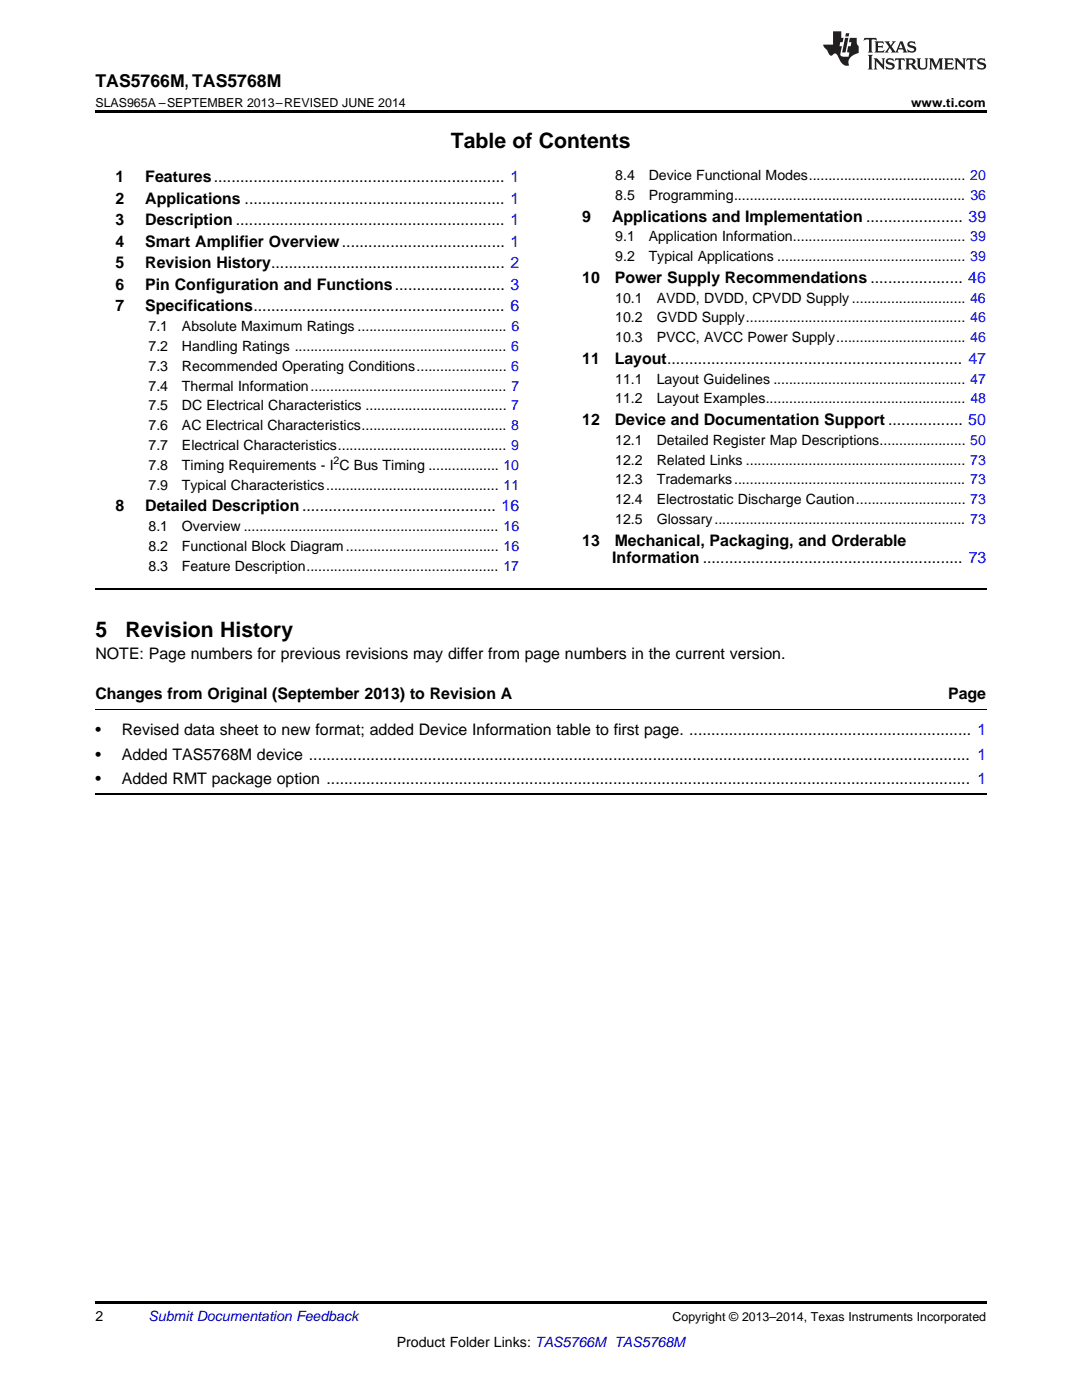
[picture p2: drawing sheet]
<svg xmlns="http://www.w3.org/2000/svg" width="216mm" height="279mm" viewBox="0 0 216 279" stroke-linecap="round" stroke-linejoin="round" font-family="sans-serif">
<defs><g id="words">
<g font-size="4.2">
<text x="90" y="29.6">Table of Contents</text>
<text x="19" y="127.2">5</text>
<text x="25" y="127.2">Revision History</text>
</g>
<text font-size="3.5" x="19" y="17.3">TAS5766M, TAS5768M</text>
<g font-size="3.2">
<text x="23" y="36.3">1</text>
<text x="23" y="40.6">2</text>
<text x="29" y="36.3">Features.................................................................. 1</text>
<text x="29" y="40.6">Applications ........................................................... 1</text>
<text x="23" y="44.9">3</text>
<text x="29" y="44.9">Description ............................................................. 1</text>
<text x="116.2" y="44.2">9</text>
<text x="122.1" y="44.2">Applications and Implementation ...................... 39</text>
<text x="23" y="49.2">4</text>
<text x="23" y="53.6">5</text>
<text x="29" y="49.2">Smart Amplifier Overview..................................... 1</text>
<text x="29" y="53.6">Revision History..................................................... 2</text>
<text x="23" y="57.9">6</text>
<text x="29" y="57.9">Pin Configuration and Functions......................... 3</text>
<text x="116.2" y="56.4">10</text>
<text x="122.7" y="56.4">Power Supply Recommendations ..................... 46</text>
<text x="23" y="62.2">7</text>
<text x="29" y="62.2">Specifications......................................................... 6</text>
<text x="116.2" y="72.6">11</text>
<text x="122.7" y="72.6">Layout................................................................... 47</text>
<text x="116.2" y="84.8">12</text>
<text x="122.7" y="84.8">Device and Documentation Support ................. 50</text>
<text x="23" y="102">8</text>
<text x="29" y="102">Detailed Description............................................ 16</text>
<text x="116.2" y="108.9">13</text>
<text x="122.2" y="112.4">Information ........................................................... 73</text>
<text x="122.7" y="108.9">Mechanical, Packaging, and Orderable</text>
<text x="19" y="131.5">NOTE: Page numbers for previous revisions may differ from page numbers in the current version.</text>
<text x="19" y="139.6">Changes from Original (September 2013) to Revision A</text>
<text x="189.2" y="139.6">Page</text>
<text x="19" y="146.6">•</text>
<text x="24.3" y="146.6">Revised data sheet to new format; added Device Information table to first page. ................................................................ 1</text>
<text x="19" y="151.6">•</text>
<text x="24.3" y="151.6">Added TAS5768M device ...................................................................................................................................................... 1</text>
<text x="19" y="156.5">•</text>
<text x="24.3" y="156.5">Added RMT package option .................................................................................................................................................. 1</text>
</g>
<g font-size="2.8">
<text x="122.8" y="36">8.4</text>
<text x="129.4" y="36">Device Functional Modes........................................ 20</text>
<text x="122.8" y="39.9">8.5</text>
<text x="129.4" y="39.9">Programming........................................................... 36</text>
<text x="122.8" y="48.2">9.1</text>
<text x="122.8" y="52.1">9.2</text>
<text x="129.4" y="48.2">Application Information............................................ 39</text>
<text x="129.4" y="52.1">Typical Applications ................................................ 39</text>
<text x="122.8" y="60.4">10.1</text>
<text x="122.8" y="64.3">10.2</text>
<text x="131" y="60.4">AVDD, DVDD, CPVDD Supply ............................. 46</text>
<text x="131" y="64.3">GVDD Supply........................................................ 46</text>
<text x="29.6" y="66.1">7.1</text>
<text x="29.6" y="70.1">7.2</text>
<text x="36.3" y="66.1">Absolute Maximum Ratings ...................................... 6</text>
<text x="36.3" y="70.1">Handling Ratings ...................................................... 6</text>
<text x="122.8" y="68.3">10.3</text>
<text x="131" y="68.3">PVCC, AVCC Power Supply................................. 46</text>
<text x="29.6" y="74">7.3</text>
<text x="29.6" y="78">7.4</text>
<text x="36.3" y="74">Recommended Operating Conditions....................... 6</text>
<text x="36.3" y="78">Thermal Information.................................................. 7</text>
<text x="122.8" y="76.6">11.1</text>
<text x="131" y="76.6">Layout Guidelines ................................................. 47</text>
<text x="29.6" y="81.9">7.5</text>
<text x="36.3" y="81.9">DC Electrical Characteristics .................................... 7</text>
<text x="122.8" y="80.5">11.2</text>
<text x="131" y="80.5">Layout Examples................................................... 48</text>
<text x="29.6" y="85.9">7.6</text>
<text x="29.6" y="89.8">7.7</text>
<text x="36.3" y="85.9">AC Electrical Characteristics..................................... 8</text>
<text x="36.3" y="89.8">Electrical Characteristics........................................... 9</text>
<text x="122.8" y="88.8">12.1</text>
<text x="131" y="88.8">Detailed Register Map Descriptions...................... 50</text>
<text x="29.6" y="93.8">7.8</text>
<text x="36.3" y="93.8">Timing Requirements - I C Bus Timing .................. 10</text>
<text x="122.8" y="92.7">12.2</text>
<text x="131" y="92.7">Related Links ........................................................ 73</text>
<text x="29.6" y="97.7">7.9</text>
<text x="36.3" y="97.7">Typical Characteristics............................................ 11</text>
<text x="122.8" y="96.7">12.3</text>
<text x="122.8" y="100.6">12.4</text>
<text x="131" y="96.7">Trademarks........................................................... 73</text>
<text x="131" y="100.6">Electrostatic Discharge Caution............................ 73</text>
<text x="29.6" y="106">8.1</text>
<text x="36.3" y="106">Overview ................................................................. 16</text>
<text x="122.8" y="104.6">12.5</text>
<text x="131" y="104.6">Glossary................................................................ 73</text>
<text x="29.6" y="109.9">8.2</text>
<text x="29.6" y="113.9">8.3</text>
<text x="36.3" y="109.9">Functional Block Diagram....................................... 16</text>
<text x="36.3" y="113.9">Feature Description................................................. 17</text>
<text x="19" y="263.6">2</text>
<text x="79.2" y="268.9">Product Folder Links: TAS5766M TAS5768M</text>
</g>
<text font-size="2.8" fill="#0000c8" x="29.6" y="263.6">Submit Documentation Feedback</text>
<g font-size="2.5">
<text x="19" y="21.4">SLAS965A –SEPTEMBER 2013–REVISED JUNE 2014</text>
<text x="181.8" y="21.4">www.ti.com</text>
<text x="134.2" y="263.6">Copyright © 2013–2014, Texas Instruments Incorporated</text>
</g>
<text font-size="2.1" x="66.6" y="92.6">2</text>
</g></defs>
<path d="M19 22h177.8v.5h-177.8zM19 259.7h177.8v.5h-177.8z" fill="#000"/>
<path d="M19 117.6h177.8M19 158.5h177.8" fill="none" stroke="#000" stroke-width=".35"/>
<path d="M19 141.7h177.8" fill="none" stroke="#000" stroke-width=".2"/>
<g fill="#231f20">
<path d="M172.5 7.6l-.1 .5 .4-.2h.6v.1v2.1l-.2 .4h.9l-.2-.4v-2.1l.1-.1h.5l.5 .2-.2-.5zM174.5 8.3l.2 .3v1.5l-.2 .4h1.8l.2-.6a1.04 1.04 0 0 1-1.3 .2v-.7h.6l.3 .2v-.6l-.3 .2h-.6v-.6l.8-.1 .4 .3-.2-.5zM176.5 8.3l.9 1.1-.9 1.1h.8l-.2-.2 .4-.7 .5 .7-.2 .2h1.5l-.2-.2 .2-.4h.9l.1 .4-.2 .2h1l-.3-.3-.7-1.9h-.5l-.9 2-.8-1 .9-1h-.8l.1 .3-.4 .5-.3-.6 .1-.2zM179.7 8.6l.4 1h-.7zM181.3 8.4a.63 .63 0 0 0-.2 .7 .63 .63 0 0 0 .6 .4l.6 .2 .1 .2a.75 .75 0 0 1-.7 .4 .75 .75 0 0 1-.6-.5l.1 .7 .1-.1a1.11 1.11 0 0 0 1.5-.6 1.13 1.13 0 0 0-1.2-.8l-.1-.4a1.04 1.04 0 0 1 1.2 .2l-.2-.5-.2 .1-.4-.2zM173.2 10.9l.2 .4v2.2l-.2 .4h1l-.3-.4v-2.2l.3-.4zM174.3 11.6l.3 .4v1.5l-.3 .4h.8l-.2-.4v-1.3l1.5 1.7v-1.9l.2-.4h-.7l.2 .4v.9l-1.1-1.3zM177 11.8a.62 .62 0 0 0-.2 .7 .62 .62 0 0 0 .6 .4l.6 .1 .1 .3a.76 .76 0 0 1-.7 .3 .76 .76 0 0 1-.7-.4l.2 .7 .1-.1a1.11 1.11 0 0 0 1.5-.6 1.13 1.13 0 0 0-1.2-.8l-.1-.4a1.04 1.04 0 0 1 1.2 .2l-.2-.6-.2 .1-.5-.1zM178.7 11.6l-.2 .6a.61 .61 0 0 1 .8-.3v1.6l-.2 .4h.9l-.2-.4v-1.6a.63 .63 0 0 1 .7 .3l-.1-.6zM180.6 11.6l.3 .4v1.5l-.3 .4h1l-.2-.2-.1-.8 .6 .2a.76 .76 0 0 0 1.2 .7l-1-1a.58 .58 0 0 0 .6-.5 .58 .58 0 0 0-.5-.6zM181.4 11.9h.1a.45 .45 0 0 1 .5 .1 .45 .45 0 0 1 .1 .5l-.8 .2zM182.9 11.6l.2 .2a2.17 2.17 0 0 0 .3 1.9 .99 .99 0 0 0 1.6-.6v-1.1l.2-.4h-.7l.2 .2a1.92 1.92 0 0 1-.2 1.8 .6 .6 0 0 1-.9-.5v-1.1l.2-.4zM185.4 11.6l.2 .4v1.5l-.2 .4h.7l-.2-.4v-1.4l.8 1.8 .8-1.8v1.4l-.2 .4h.9l-.2-.4v-1.5l.2-.4h-.8l-.6 1.5-.6-1.5zM188.4 11.6l.2 .4v1.5l-.2 .4h1.8l.1-.6a1.04 1.04 0 0 1-1.2 .1v-.6h.5l.4 .2v-.6l-.4 .2h-.5v-.7h.8l.3 .3-.1-.6zM190.5 11.6l.2 .4v1.5l-.2 .4h.7l-.2-.4v-1.3l1.5 1.7v-1.9l.2-.4h-.7l.2 .4v.9l-1.1-1.3zM192.9 11.6l-.1 .6a.61 .61 0 0 1 .7-.3l.1 1.6-.3 .4h1l-.3-.4 .1-1.6a.63 .63 0 0 1 .7 .3l-.1-.6zM195.2 11.8a.62 .62 0 0 0-.2 .7 .62 .62 0 0 0 .6 .4l.6 .1 .1 .3a.76 .76 0 0 1-.7 .3 .76 .76 0 0 1-.6-.4l.1 .7 .1-.1a1.11 1.11 0 0 0 1.6-.6 1.13 1.13 0 0 0-1.3-.8l-.1-.4a1.04 1.04 0 0 1 1.2 .2l-.1-.6-.2 .1-.5-.1z"/>
<path d="M166.2 6.3v2.6h-1.9v.4l.8 .9a.91 .91 0 0 0 1 .8 .56 .56 0 0 1 .5-.3 .56 .56 0 0 1 .5 .3l.4 .8a1.53 1.53 0 0 0 1.9 1.2 1.54 1.54 0 0 1 1-2.1l.9-.3v-1.4a1.52 1.52 0 0 1-.4-1.6h-1.3l-.2 .8h.5l-.2 .8h-.5l-.1 1v.2l.4 .1-.2 .8a1.93 1.93 0 0 1-1.6-.3l.3-1.8h-.5l.2-.8h.4l.2-.8h-.4v-1.3zM168.6 7.6l-.6 2.9h.7l.6-2.9zM168.8 6.6l-.1 .7h.6l.2-.7z"/>
</g>
<use href="#words"/>
</svg>
